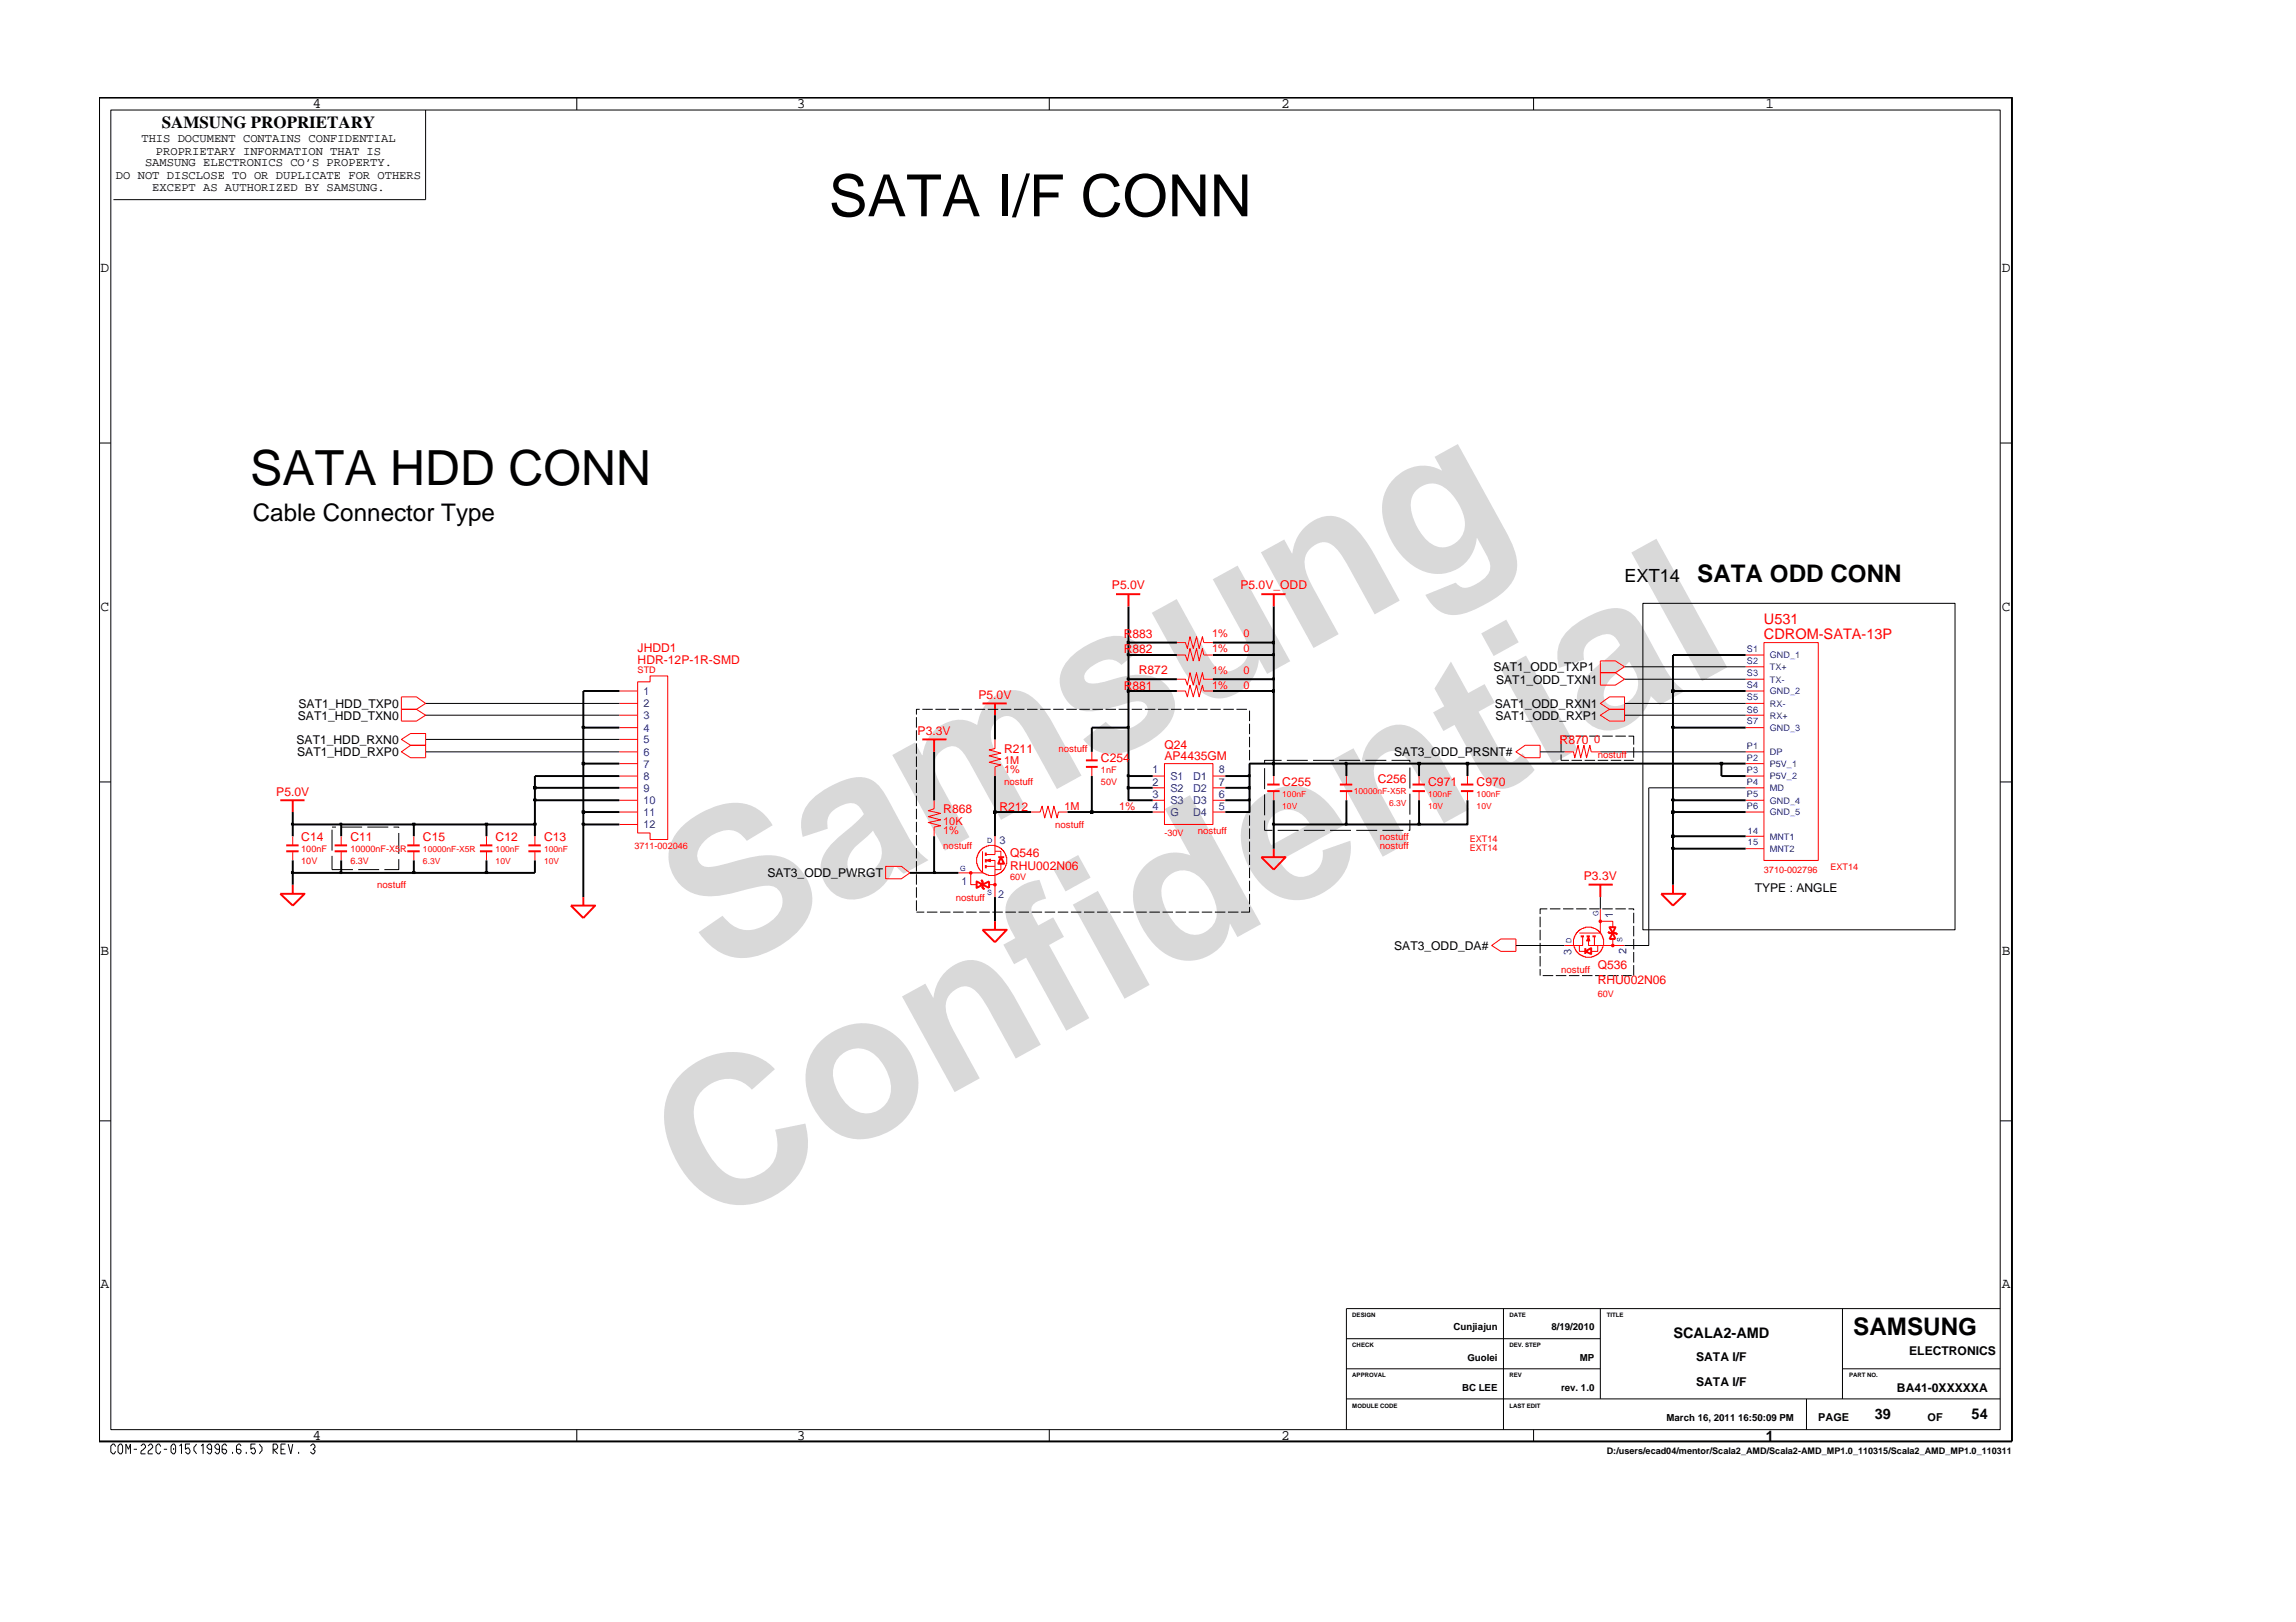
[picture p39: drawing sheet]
<svg xmlns="http://www.w3.org/2000/svg" width="297mm" height="210mm" viewBox="0 0 297 210" stroke-linecap="round" stroke-linejoin="round" font-family="sans-serif">
<defs><g id="words">
<g font-size="26.5" fill="#d9d9d9">
<text x="92.4" y="126.5" transform="rotate(-29 92.4 126.5)">Samsung</text>
<text x="91.1" y="159.2" transform="rotate(-29 91.1 159.2)">Confidential</text>
</g>
<text font-size="7.5" x="107.2" y="28">SATA I/F CONN</text>
<text font-size="6.3" x="32.4" y="62.8">SATA HDD CONN</text>
<g font-size="3.1">
<text x="32.7" y="67.5">Cable Connector Type</text>
<text x="219.6" y="75.3">SATA ODD CONN</text>
<text x="239.8" y="172.8">SAMSUNG</text>
</g>
<text font-size="2.4" x="210.2" y="75.4">EXT14</text>
<text font-size="2.2" x="20.9" y="16.6">SAMSUNG PROPRIETARY</text>
<g font-size="1.9">
<text x="40.4" y="14">4</text>
<text x="103.1" y="14">3</text>
<text x="165.7" y="14">2</text>
<text x="228.4" y="14">1</text>
<text x="13" y="35.2">D</text>
<text x="259" y="35.2">D</text>
<text x="13" y="79">C</text>
<text x="259" y="79">C</text>
<text x="13" y="123.6">B</text>
<text x="259" y="123.6">B</text>
<text x="13" y="166.7">A</text>
<text x="259" y="166.7">A</text>
<text x="216.5" y="173.2">SCALA2-AMD</text>
<text x="242.5" y="183.7">39</text>
<text x="255.1" y="183.7">54</text>
<text x="40.4" y="186.3">4</text>
<text x="103.1" y="186.3">3</text>
<text x="165.7" y="186.3">2</text>
<text x="228.4" y="186.5">1</text>
</g>
<g font-size="1.9" fill="#f00">
<text x="228.2" y="82.7">CDROM-SATA-13P</text>
<text x="228.2" y="80.8">U531</text>
</g>
<g font-size="1.6">
<text x="15" y="23.1">DO NOT DISCLOSE TO OR DUPLICATE FOR OTHERS</text>
<text x="18.3" y="18.4">THIS DOCUMENT CONTAINS CONFIDENTIAL</text>
<text x="18.8" y="21.5">SAMSUNG ELECTRONICS CO’S PROPERTY.</text>
<text x="20.2" y="20">PROPRIETARY INFORMATION THAT IS</text>
<text x="19.7" y="24.7">EXCEPT AS AUTHORIZED BY SAMSUNG.</text>
<text x="193.2" y="86.9">SAT1_ODD_TXP1</text>
<text x="193.6" y="88.5">SAT1_ODD_TXN1</text>
<text x="38.5" y="93.1">SAT1_HDD_TXN0</text>
<text x="38.6" y="91.6">SAT1_HDD_TXP0</text>
<text x="193.4" y="91.6">SAT1_ODD_RXN1</text>
<text x="193.5" y="93.1">SAT1_ODD_RXP1</text>
<text x="38.4" y="96.3">SAT1_HDD_RXN0</text>
<text x="38.4" y="97.9">SAT1_HDD_RXP0</text>
<text x="180.4" y="97.9">SAT3_ODD_PRSNT#</text>
<text x="99.3" y="113.5">SAT3_ODD_PWRGT</text>
<text x="227" y="115.5">TYPE : ANGLE</text>
<text x="180.4" y="122.9">SAT3_ODD_DA#</text>
<text x="219.4" y="176.2">SATA I/F</text>
<text x="219.4" y="179.3">SATA I/F</text>
<text x="247" y="175.3">ELECTRONICS</text>
<text x="245.4" y="180.1">BA41-0XXXXXA</text>
</g>
<g font-size="1.6" fill="#f00">
<text x="143.9" y="76.3">P5.0V</text>
<text x="160.5" y="76.3">P5.0V_ODD</text>
<text x="145.4" y="82.5">R883</text>
<text x="82.5" y="85.9">HDR-12P-1R-SMD</text>
<text x="82.5" y="84.3">JHDD1</text>
<text x="145.4" y="84.5">R882</text>
<text x="145.4" y="89.2">R881</text>
<text x="147.3" y="87.3">R872</text>
<text x="118.7" y="95.1">P3.3V</text>
<text x="126.6" y="90.4">P5.0V</text>
<text x="129.9" y="97.4">R211</text>
<text x="142.4" y="98.6">C254</text>
<text x="150.7" y="96.9">Q24</text>
<text x="150.7" y="98.4">AP4435GM</text>
<text x="165.9" y="101.8">C255</text>
<text x="178.2" y="101.3">C256</text>
<text x="184.8" y="101.8">C971</text>
<text x="191" y="101.8">C970</text>
<text x="201.8" y="96.3">R870</text>
<text x="35.7" y="102.9">P5.0V</text>
<text x="122" y="105.2">R868</text>
<text x="129.3" y="104.9">R212</text>
<text x="39" y="108.8">C14</text>
<text x="45.3" y="108.8">C11</text>
<text x="54.7" y="108.8">C15</text>
<text x="64.1" y="108.8">C12</text>
<text x="70.4" y="108.8">C13</text>
<text x="130.7" y="110.9">Q546</text>
<text x="130.7" y="112.5">RHU002N06</text>
<text x="204.9" y="113.9">P3.3V</text>
<text x="206.7" y="125.4">Q536</text>
<text x="206.7" y="127.4">RHU002N06</text>
</g>
<g font-size="1.4" fill="#f00">
<text x="156.8" y="82.5">1%</text>
<text x="160.9" y="82.5">0</text>
<text x="156.8" y="84.4">1%</text>
<text x="156.8" y="87.2">1%</text>
<text x="156.8" y="89.2">1%</text>
<text x="160.9" y="84.4">0</text>
<text x="160.9" y="87.2">0</text>
<text x="160.9" y="89.2">0</text>
<text x="129.9" y="100.1">1%</text>
<text x="129.9" y="98.9">1M</text>
<text x="206.3" y="96.2">0</text>
<text x="122" y="106.8">10K</text>
<text x="122" y="108">1%</text>
<text x="137.7" y="104.8">1M</text>
<text x="144.8" y="104.8">1%</text>
</g>
<g font-size="1.4" fill="#00f">
<text x="83.3" y="89.9">1</text>
<text x="83.3" y="91.5">2</text>
<text x="83.3" y="93.1">3</text>
<text x="83.3" y="94.7">4</text>
<text x="83.3" y="100.9">8</text>
<text x="83.3" y="96.2">5</text>
<text x="83.3" y="97.8">6</text>
<text x="83.3" y="99.3">7</text>
<text x="149.1" y="100.1">1</text>
<text x="149.1" y="101.7">2</text>
<text x="151.4" y="100.9">S1</text>
<text x="154.4" y="100.9">D1</text>
<text x="157.7" y="100.1">8</text>
<text x="157.7" y="101.7">7</text>
<text x="83.3" y="102.5">9</text>
<text x="83.3" y="104.1">10</text>
<text x="83.3" y="105.6">11</text>
<text x="83.3" y="107.2">12</text>
<text x="149.1" y="104.8">4</text>
<text x="149.1" y="103.2">3</text>
<text x="151.4" y="105.6">G</text>
<text x="151.4" y="102.5">S2</text>
<text x="151.4" y="104.1">S3</text>
<text x="154.4" y="102.5">D2</text>
<text x="154.4" y="104.1">D3</text>
<text x="154.4" y="105.6">D4</text>
<text x="157.7" y="103.2">6</text>
<text x="157.7" y="104.8">5</text>
<text x="129.3" y="109.2">3</text>
<text x="124.4" y="114.5">1</text>
<text x="129.1" y="116.3">2</text>
<text x="208.6" y="118.8" transform="rotate(-90 208.6 118.8)">1</text>
<text x="203.3" y="123.6" transform="rotate(-90 203.3 123.6)">3</text>
<text x="210.4" y="123.5" transform="rotate(-90 210.4 123.5)">2</text>
</g>
<g font-size="1.4">
<text x="235.2" y="183.9">PAGE</text>
<text x="249.4" y="183.9">OF</text>
</g>
<g font-size="1.3" fill="#f00">
<text x="129.9" y="101.6">nostuff</text>
<text x="136.9" y="97.3">nostuff</text>
<text x="206.7" y="98.1">nostuff</text>
<text x="136.5" y="107.2">nostuff</text>
<text x="155" y="107.9">nostuff</text>
<text x="122" y="109.9">nostuff</text>
<text x="178.5" y="109.9">nostuff</text>
<text x="178.5" y="108.7">nostuff</text>
<text x="48.8" y="114.9">nostuff</text>
<text x="123.6" y="116.5">nostuff</text>
<text x="202" y="125.9">nostuff</text>
</g>
<g font-size="1.3">
<text x="188" y="172.1">Cunjiajun</text>
<text x="200.7" y="172.1">8/19/2010</text>
<text x="189.2" y="180">BC LEE</text>
<text x="189.8" y="176.1">Guolei</text>
<text x="202" y="180">rev. 1.0</text>
<text x="204.4" y="176.1">MP</text>
<text x="215.6" y="183.9">March 16, 2011 16:50:09 PM</text>
</g>
<g font-size="1.2" fill="#f00">
<text x="82.5" y="87.1">STD</text>
<text x="142.4" y="100">1nF</text>
<text x="142.4" y="101.5">50V</text>
<text x="39" y="111.8">10V</text>
<text x="39" y="110.3">100nF</text>
<text x="45.3" y="111.8">6.3V</text>
<text x="45.3" y="110.3">10000nF-X5R</text>
<text x="82.1" y="109.8">3711-002046</text>
<text x="130.7" y="113.9">60V</text>
<text x="150.7" y="108.2">-30V</text>
<text x="190.2" y="109">EXT14</text>
<text x="190.2" y="110.2">EXT14</text>
<text x="228.2" y="113">3710-002796</text>
<text x="236.8" y="112.5">EXT14</text>
<text x="206.7" y="129.1">60V</text>
</g>
<g font-size="1.2" fill="#00f">
<text x="226" y="86">S2</text>
<text x="226" y="87.5">S3</text>
<text x="226" y="84.3">S1</text>
<text x="226" y="89.1">S4</text>
<text x="229" y="86.7">TX+</text>
<text x="229" y="88.3">TX-</text>
<text x="229" y="85.2">GND_1</text>
<text x="229" y="89.9">GND_2</text>
<text x="226" y="92.2">S6</text>
<text x="226" y="90.6">S5</text>
<text x="226" y="93.7">S7</text>
<text x="229" y="93">RX+</text>
<text x="229" y="91.5">RX-</text>
<text x="229" y="94.6">GND_3</text>
<text x="226" y="100">P3</text>
<text x="226" y="96.9">P1</text>
<text x="226" y="101.6">P4</text>
<text x="226" y="98.5">P2</text>
<text x="229" y="97.7">DP</text>
<text x="229" y="99.2">P5V_1</text>
<text x="229" y="100.9">P5V_2</text>
<text x="226" y="103.1">P5</text>
<text x="226" y="104.8">P6</text>
<text x="226.1" y="107.9">14</text>
<text x="229" y="104">GND_4</text>
<text x="229" y="105.5">GND_5</text>
<text x="229" y="102.4">MD</text>
<text x="226.1" y="109.4">15</text>
<text x="229" y="108.6">MNT1</text>
<text x="229" y="110.3">MNT2</text>
</g>
<text font-size="1.2" x="207.9" y="188.1">D:/users/ecad04/mentor/Scala2_AMD/Scala2-AMD_MP1.0_110315/Scala2_AMD_MP1.0_110311</text>
<g font-size="1.1" fill="#f00">
<text x="165.9" y="104.7">10V</text>
<text x="165.9" y="103.1">100nF</text>
<text x="175.2" y="102.8">10000nF-X5R</text>
<text x="179.7" y="104.3">6.3V</text>
<text x="184.8" y="103.1">100nF</text>
<text x="184.8" y="104.7">10V</text>
<text x="191" y="103.1">100nF</text>
<text x="191" y="104.7">10V</text>
<text x="54.7" y="111.8">6.3V</text>
<text x="54.7" y="110.2">10000nF-X5R</text>
<text x="64.1" y="110.2">100nF</text>
<text x="64.1" y="111.8">10V</text>
<text x="70.4" y="111.8">10V</text>
<text x="70.4" y="110.2">100nF</text>
</g>
<g font-size=".9" fill="#00f">
<text x="124.2" y="112.7">G</text>
<text x="127.7" y="109.2">D</text>
<text x="127.7" y="115.8">S</text>
<text x="206.8" y="118.5" transform="rotate(-90 206.8 118.5)">G</text>
<text x="203.3" y="122" transform="rotate(-90 203.3 122)">D</text>
<text x="209.9" y="122" transform="rotate(-90 209.9 122)">S</text>
</g>
<g font-size=".8">
<text x="174.9" y="170.4">DESIGN</text>
<text x="195.3" y="170.4">DATE</text>
<text x="207.9" y="170.4">TITLE</text>
<text x="174.9" y="174.3">CHECK</text>
<text x="174.9" y="178.2">APPROVAL</text>
<text x="195.3" y="178.2">REV</text>
<text x="195.3" y="174.3">DEV. STEP</text>
<text x="239.2" y="178.2">PART NO.</text>
<text x="174.9" y="182.2">MODULE CODE</text>
<text x="195.3" y="182.2">LAST EDIT</text>
</g>
</g></defs>
<g fill="none" stroke="#f00" stroke-width=".25">
<path d="M119.3 95.7h3.2M120.8 95.7v1.6M127.1 91h3.1M128.7 91v1.6M128.7 119.2v1.1M182.7 101.5h1.6M182.7 102.4h1.6M189 101.5h1.6M189 102.4h1.6M127.1 120.3h3.1l-1.5 1.6zM204.5 121.2h.4M205.3 121.2h.4"/>
<path d="M206 121.2h.4M208.6 120.7l.4 .8h-.8z"/>
</g>
<path d="M114.6 112.1h2l1.1 .9-1.1 .7h-2zM183.6 100.4v1.1M183.6 102.4v1.2M189.9 100.4v1.1M189.9 102.4v1.2M204 120.7l.3-.4h.2v-.1h.3v-.1h.3v-.1h.8v.1h.3v.1h.3v.1h.2l.4 .4v.2h.1l.1 .4h.1v.2h.1v.9h-.1v.2h-.1l-.1 .4h-.1v.1l-.4 .4h-.2l-.1 .2h-.2v.1h-.3v.1h-.8v-.1h-.3l-.1-.2-.4-.1-.4-.4v-.1l-.2-.2v-.2v-.2h-.1v-.9h.1v-.2v-.2zM204.3 122.4v.7h.8M204.8 121.2v1.2h-2.4M206.3 121.2v1.2M206.7 122.4v.7h-.8" fill="none" stroke="#f00" stroke-width=".13"/>
<path d="M205.5 121.2l.2 .6h-.4z" fill="#f00"/>
<path d="M207 117.6v3.1h-2.7M205.5 121.2l.2 .6h-.4zM205.5 121.5v.9h4.7" fill="none" stroke="#f00" stroke-width=".13"/>
<path d="M205.1 123.1l.8-.4v.8zM205.1 122.7v.8M208.1 120.6l.1 .1h.8l.2 .2" fill="none" stroke="#f00" stroke-width=".25"/>
<circle cx="208.6" cy="122.4" r=".17" fill="#f00"/>
<circle cx="208.6" cy="122.4" r=".17" fill="none" stroke="#f00" stroke-width=".13"/>
<circle cx="207" cy="119.2" r=".17" fill="#f00"/>
<g fill="none" stroke="#f00" stroke-width=".13">
<path d="M127 109.8l.5-.2h.1v-.1h.3v-.1h.8v.1h.3v.1l.3 .1h.2l.4 .5 .2 .5h.1v.2v.9v.2h-.1l-.2 .5-.4 .5h-.4l-.1 .2h-.3v.1h-.8v-.1h-.3v-.1l-.5-.1-.4-.5v-.1h-.1l-.1-.4h-.1v-.2v-.9v-.2h.1l.1-.4h.1v-.1zM127.5 112.1h1.2M128.7 110.2h.8v.7M128.7 108.2v2.4h-1.2M129.5 111.8v.7h-.8M207 119.2h1.6v.8M208.6 121.5v.9"/>
<circle cx="207" cy="119.2" r=".17"/>
</g>
<path d="M127.1 114.5l.9-.4v.8zM127.5 110.3v.5M127.5 111.2v.4M127.5 111.9v.5M208.2 120h.8l-.4 .7zM208.1 120.6l.1 .1h.8l.2 .2" fill="none" stroke="#f00" stroke-width=".25"/>
<path d="M127.5 111.4l.6-.2v.3z" fill="#f00"/>
<path d="M127.1 110.2v2.8h-3.1M127.5 111.4l.6-.2v.3zM128 111.4h.7v4.7" fill="none" stroke="#f00" stroke-width=".13"/>
<path d="M126.9 113.9l.2 .2v.8l.3 .2M129.1 110.9h.8M129.5 110.9l.4 .9h-.8z" fill="none" stroke="#f00" stroke-width=".25"/>
<circle cx="128.7" cy="114.5" r=".17" fill="#f00"/>
<circle cx="128.7" cy="114.5" r=".17" fill="none" stroke="#f00" stroke-width=".13"/>
<circle cx="125.6" cy="113" r=".17" fill="#f00"/>
<g fill="none" stroke="#f00" stroke-width=".13">
<path d="M51.9 90.2h2l1.2 .8-1.2 .8h-2h2l1.2 .8-1.2 .7h-2zM51.9 97.3l1.2-.9h2v1.7h-2zM51.9 95.7l1.2-.8h2v1.5h-2zM80.1 97.3h2.4M80.1 89.4h2.4M80.1 91h2.4M80.1 92.6h2.4M80.1 94.2h2.4M80.1 98.8h2.4M80.1 95.7h2.4M82.5 88.2h1.6v-.7h2.3v21.1h-2.3v-.8h-1.6zM128.7 95.7v1.2l-.7 .1 1.5 .5-1.5 .3 1.5 .4-1.5 .5 1.5 .3-.8 .2v1.2"/>
<path d="M141.3 97.3v1.1M141.3 99.2v1.2M150.7 98.8h6.2v7.9h-6.2zM150.7 98.8v.1M152.3 87.9h1.1l.2 .8 .4-1.6 .4 1.6 .4-1.6 .3 1.6 .5-1.6 .1 .8h1.2M152.3 89.4h1.1l.2 .8 .4-1.5 .4 1.5 .4-1.5 .3 1.5 .5-1.5 .1 .7h1.2M152.3 83.2h1.1l.2 .7 .4-1.5 .4 1.5 .4-1.5 .3 1.5 .5-1.5 .1 .8h1.2M152.3 84.8h1.1l.2 .7 .4-1.6 .4 1.6 .4-1.6 .3 1.6 .5-1.6 .1 .9h1.2M196.1 97.3l1.2-.9h1.9v1.7h-1.9zM202.4 97.3h1.2l.1 .8 .5-1.7 .3 1.7 .4-1.7 .4 1.7 .4-1.7 .2 .9h1.1M207 85.5h2l1.2 .8-1.2 .8h-2h2l1.2 .8-1.2 .8h-2zM207 92.6l1.2-.8h2v1.5h-2z"/>
<path d="M207 91l1.2-.8h2v1.6h-2zM225.8 97.3h2.4M225.8 84.8h2.4M225.8 86.3h2.4M225.8 87.9h2.4M225.8 89.4h2.4M225.8 91h2.4M225.8 92.6h2.4M225.8 94.2h2.4M225.8 98.8h2.4M228.2 83.2h7v28.2h-7zM37.9 108.2v1.2"/>
<path d="M37.9 110.2v1.2M44.1 108.2v1.2M44.1 110.2v1.2M53.5 108.2v1.2M53.5 110.2v1.2M62.9 108.2v1.2M62.9 110.2v1.2M69.2 108.2v1.2M69.2 110.2v1.2M80.1 100.4h2.4M80.1 102h2.4M80.1 103.6h2.4"/>
<path d="M80.1 105.1h2.4M80.1 106.7h2.4M120.8 103.6v1.1l-.7 .2 1.6 .4-1.6 .4 1.6 .4-1.6 .3 1.6 .5-.9 .1v1.2M125.6 113v1.5h.8M128 114.5h.7M133.4 105.1h1.2l.2-.8 .4 1.5 .4-1.5 .4 1.5 .3-1.5 .5 1.5 .1-.7h1.2M149.1 100.4h1.6M149.1 102h1.6M149.1 103.6h1.6M149.1 105.1h1.6M156.9 100.4h1.6M156.9 102h1.6"/>
<path d="M156.9 103.6h1.6M156.9 105.1h1.6M164.8 100.4v1.1M164.8 102.4v1.2M174.2 100.4v1.1M174.2 102.4v1.2M225.8 100.4h2.4M225.8 102h2.4M225.8 103.6h2.4M225.8 105.1h2.4M225.8 108.2h2.4M225.8 109.8h2.4"/>
<path d="M193 122.4l1.2-.9h1.9v1.6h-1.9z"/>
<circle cx="125.6" cy="113" r=".17"/>
</g>
<g fill="none" stroke="#f00" stroke-width=".25">
<path d="M144.4 76.9h3.1M146 76.9v1.6M163.2 76.9h3.1M164.8 76.9v1.6M140.5 98.4h1.5M140.5 99.2h1.5M36.3 115.7h3.1l-1.5 1.5zM36.3 103.6h3.1M37 109.4h1.6M37 110.2h1.6M37.9 103.6v1.5M37.9 114.5v1.2"/>
<path d="M43.3 109.4h1.6M43.3 110.2h1.6M52.7 109.4h1.6M52.7 110.2h1.6M62.1 109.4h1.6M62.1 110.2h1.6M68.4 109.4h1.6M68.4 110.2h1.6M73.9 117.2h3.1l-1.5 1.6zM75.5 116.1v1.1M126.4 114.1l.7 .4-.7 .4zM126.9 113.9l.2 .2v.8l.3 .2"/>
<path d="M163.2 110.9h3.1l-1.5 1.6zM163.9 101.5h1.7M163.9 102.4h1.7M164.8 109.8v1.1M173.3 101.5h1.6M173.3 102.4h1.6M205.5 114.5h3.1M207 114.5v1.6M214.9 115.7h3.1l-1.6 1.5zM216.4 114.5v1.2"/>
</g>
<g fill="none" stroke="#000" stroke-width=".13">
<path d="M14.3 14.2h244.5v170.8h-244.5zM55.1 14.2v11.6h-40.4M74.6 12.6v1.6M135.7 12.6v1.6M198.4 12.6v1.6M12.8 57.3h1.5M258.8 57.3h1.5M212.5 78.1h40.4v42.2h-40.4zM55.1 97.3h25M55.1 95.7h25M55.1 92.6h25M55.1 91h25"/>
<path d="M75.3 98.7h.3v.3h-.3zM75.3 94h.3v.2h-.3zM118.6 92.8v1.4M118.6 94.5v1.4M118.6 96.2v1.4M118.6 97.9v1.3M118.6 99.6v1.3M119 91.8h-.4v.7M119.3 91.8h1.4M121 91.8h1.4M122.7 91.8h1.4M124.4 91.8h1.4"/>
<path d="M126.1 91.8h1.4M127.8 91.8h1.3M129.5 91.8h1.3M131.2 91.8h1.3M132.9 91.8h1.3M134.6 91.8h1.3M136.3 91.8h1.3M138 91.8h1.3M139.6 91.8h1.4M141.3 91.8h1.4M143 91.8h1.4M144.7 91.8h1.4"/>
<path d="M145.8 94h.3v.2h-.3zM145.8 89.3h.3v.3h-.3zM145.8 87.7h.3v.3h-.3zM145.8 84.6h.3v.3h-.3zM145.8 83h.3v.3h-.3zM146.4 91.8h1.4M148.1 91.8h1.4M149.8 91.8h1.4M151.5 91.8h1.4M153.2 91.8h1.3M154.9 91.8h1.3M156.6 91.8h1.3"/>
<path d="M158.3 91.8h1.3M160 91.8h1.3M161.7 92v1.3M161.7 93.7v1.3M161.7 95.3v1.4M161.7 97v1.4M161.7 98.7v1.4M163.6 99.4v2.7M164.6 98.7h.3v.3h-.3zM164.6 89.3h.3v.3h-.3zM164.6 87.7h.3v.3h-.3zM164.6 84.6h.3v.3h-.3z"/>
<path d="M164.6 83h.3v.3h-.3zM165.8 98.4h-2.2v.3M166.5 98.4h2.7M169.9 98.4h2.7M173.3 98.4h2.7M174 98.7h.3v.3h-.3zM176.6 98.4h2.8M180 98.4h2.4v.3M182.4 99.3v2.7M183.4 98.7h.4v.3h-.4zM189.7 98.7h.3v.3h-.3zM199.2 97.3h3.2"/>
<path d="M202 97.6v.8h1M202 95.3v.3M202 95.9v1.4M202.2 95.3h1.4M203.3 98.4h1.4M203.9 95.3h1.4M205 98.4h1.4M205.6 95.3h1.4M206.7 98.4h1.4M207 97.3h18.8M207.3 95.3h1.3M208.4 98.4h1.3"/>
<path d="M209 95.3h1.3M210.1 98.4h1.3M210.2 92.6h15.6M210.2 91h15.6M210.2 87.9h15.6M210.2 86.3h15.6M210.7 95.3h.7v1.1M211.4 96.7v1.4M216.3 94h.3v.2h-.3zM216.3 89.3h.3v.3h-.3zM222.5 98.7h.4v.3h-.4zM12.8 101.2h1.5"/>
<path d="M37.7 112.8h.3v.2h-.3zM37.7 106.5h.3v.3h-.3zM43 110.8v1.7h2.7M43 107h.5M43 107.4v2.7M44 112.8h.2v.2h-.2zM44 106.5h.2v.3h-.2zM44.1 107h2.7M46.3 112.5h2.8M47.5 107h2.7M50.9 107h.7v.1M51.6 111.2v1.3h-1.9"/>
<path d="M51.6 107.8v2.7M53.4 112.8h.3v.2h-.3zM53.4 106.5h.3v.3h-.3zM62.8 112.8h.3v.2h-.3zM62.8 106.5h.3v.3h-.3zM69 106.5h.4v.3h-.4zM69 103.4h.4v.2h-.4zM69 101.8h.4v.3h-.4zM75.3 106.5h.3v.3h-.3zM75.3 104.9h.3v.4h-.3zM118.6 118h1M118.6 101.3v1.3"/>
<path d="M118.6 103v1.3M118.6 104.7v1.3M118.6 106.4v1.3M118.6 108v1.4M118.6 109.7v1.4M118.6 111.4v1.4M118.6 113.1v1.4M118.6 114.8v1.4M118.6 116.5v1.4M119.9 118h1.4M120.8 112.8h.2v.2h-.2zM121.6 118h1.4"/>
<path d="M123.3 118h1.4M125 118h1.4M126.7 118h1.3M128.4 118h1.3M128.6 104.9h.3v.4h-.3zM130.1 118h1.3M131.8 118h1.3M133.5 118h1.3M135.2 118h1.3M136.8 118h1.4M138.5 118h1.4M140.2 118h1.4"/>
<path d="M141.1 104.9h.3v.4h-.3zM141.9 118h1.4M143.6 118h1.4M145.3 118h1.4M145.8 101.8h.3v.3h-.3zM145.8 100.3h.3v.2h-.3zM147 118h1.4M148.7 118h1.4M150.4 118h1.4M152.1 118h1.3M153.8 118h1.3M155.5 118h1.3"/>
<path d="M157.2 118h1.3M158.9 118h1.3M161.5 103.4h.2v.2h-.2zM161.5 101.8h.2v.3h-.2zM161.5 100.3h.2v.2h-.2zM161.7 117.4v.6h-1.1M161.7 100.4v1.4M161.7 102.1v1.4M161.7 103.8v1.4M161.7 105.5v1.4M161.7 107.2v1.4M161.7 108.9v1.4"/>
<path d="M161.7 110.6v1.3M161.7 112.3v1.3M161.7 114v1.3M161.7 115.7v1.3M163.6 106.2v1.3h1M163.6 102.8v2.7M164.6 106.5h.3v.3h-.3zM165.3 107.5h2.7M168.7 107.5h2.7M172.1 107.5h2.7M174 106.5h.3v.3h-.3zM175.5 107.5h2.7"/>
<path d="M178.8 107.5h2.8M182.4 106.1v1.4h-.2M182.4 102.7v2.7M183.4 106.5h.4v.3h-.4zM199.2 118.6v1.4M200.2 117.6h-1v.7M200.5 117.6h1.4M202.2 117.6h1.4M203.9 117.6h1.4M205.6 117.6h1.4M207 116.1v1.5M207.3 117.6h1.3"/>
<path d="M209 117.6h1.3M210.7 117.6h.7v.2M211.4 118.1v1.4M211.4 119.8v1.4M216.3 109.7h.3v.2h-.3zM216.3 108h.3v.4h-.3zM216.3 104.9h.3v.4h-.3zM216.3 103.4h.3v.2h-.3zM225.8 102h-12.5v20.4h-3.1M258.8 101.2h1.5M196.1 122.4h6.3M199.2 120.3v1.4"/>
<path d="M199.2 122v1.4M199.2 123.7v1.4M199.2 125.4v.9M199.6 126.3h1.3M201.3 126.3h1.3M203 126.3h1.3M204.7 126.3h1.3M206.4 126.3h1.3M208.1 126.3h1.3M209.7 126.3h1.4M211.4 121.5v1.4M211.4 123.2v1.4"/>
<path d="M211.4 124.9v1.4M12.8 145h1.5M258.8 145h1.5M174.2 177.1h32.8M174.2 173.2h32.8M194.5 169.3v15.7M207 169.3v11.7M238.4 177.1h20.4M238.4 169.3v11.7M258.8 169.3h-84.6v15.7M14.9 187.2l-.1-.3h-.2l-.3 .2v.8l.3 .2h.2l.1-.3M15.3 187.1l.2-.2h.2l.2 .2v.8l-.2 .2h-.2l-.2-.2z"/>
<path d="M16.3 188.1v-1.2l.3 .7 .3-.7v1.2M17.3 187.6h.4M18.2 187.1l.3-.2h.2l.1 .2v.2l-.6 .6v.2h.6M19.2 187.1l.2-.2h.2l.2 .2v.2l-.6 .6v.2h.6M20.8 187.2l-.2-.3h-.2l-.2 .2v.8l.2 .2h.2l.2-.3M21.2 187.6h.4M22.1 187.1l.3-.2h.1l.2 .2v.8l-.2 .2h-.1l-.3-.2zM22.5 187.4v.2M23.2 187.1l.3-.2v1.2M24.6 186.9h-.6v.7l.4-.2a.51 .51 0 0 1 0 .7h-.2l-.2-.2M25.4 186.9l-.3 .4v.4l.3 .4M26 187.1l.3-.2v1.2"/>
<path d="M27.4 187.6h-.4l-.2-.3v-.2l.2-.2h.2l.2 .2v.8l-.2 .2h-.2l-.2-.2M28.4 187.6h-.3l-.3-.3v-.2l.3-.2h.1l.2 .2v.8l-.2 .2h-.1l-.3-.2M29.3 187.1l-.1-.2h-.2l-.3 .2v.8l.3 .2h.2l.1-.4-.1-.1h-.5M30.1 187.9v.2M31.2 187.1l-.2-.2h-.2l-.2 .2v.8l.2 .2h.2l.2-.4-.2-.1h-.4M31.9 187.9v.2M33 186.9h-.5v.7l.4-.2a.51 .51 0 0 1 0 .7h-.2l-.2-.2M33.6 186.9l.3 .4v.4l-.3 .4M35.3 188.1v-1.2h.5l.1 .2-.1 .5h-.5l.6 .5M36.4 187.6h.4M36.9 186.9h-.5v1.2h.5M37.3 186.9l.3 1.2 .3-1.2"/>
<path d="M38.6 187.9v.2M40.2 187.1l.2-.2h.2l.2 .2v.2l-.3 .3 .3 .1-.2 .4h-.2l-.2-.2M74.6 185v1.5M135.7 185v1.5M174.2 181h84.6M198.4 185v1.5M233.7 181v4"/>
</g>
<g fill="none" stroke="#000" stroke-width=".25">
<path d="M12.8 12.6h247.5v173.9h-247.5zM146 78.5v23.5M164.8 78.5v21.9M75.5 98.8h4.6M75.5 94.2h4.6M80.1 89.4h-4.6v26.7M120.8 97.3v6.3M128.7 92.6v3.1M146 94.2h-4.7v3.1M146 89.4h6.3M146 87.9h6.3M146 84.8h6.3"/>
<path d="M146 83.2h6.3M156.9 89.4h7.9M156.9 87.9h7.9M156.9 84.8h7.9M156.9 83.2h7.9M174.2 98.8v1.6M183.6 98.8v1.6M189.9 98.8v1.6M216.4 94.2h9.4M216.4 89.4h9.4M222.7 98.8v1.6h3.1M225.8 84.8h-9.4v29.7"/>
<path d="M225.8 98.8h-64.1v4.8M37.9 105.1v3.1M37.9 111.4v3.1M37.9 106.7h31.3M44.1 106.7v1.5M44.1 111.4v1.6M53.5 106.7v1.5M53.5 111.4v1.6M62.9 106.7v1.5M62.9 111.4v1.6M69.2 111.4v1.6h-31.3M69.2 103.6h10.9"/>
<path d="M69.2 102h10.9M75.5 106.7h4.6M75.5 105.1h4.6M80.1 100.4h-10.9v7.8M117.7 113h6.3M120.8 108.2v4.8M128.7 100.4v7.8M128.7 116.1v3.1M128.7 105.1h4.7M138.1 105.1h11M141.3 100.4v4.7M146 102v1.6h3.1"/>
<path d="M146 102h3.1M146 100.4h3.1M158.5 103.6h3.2M158.5 102h3.2M158.5 100.4h3.2M161.7 103.6v1.5h-3.2M164.8 103.6v6.2M164.8 106.7h18.8M174.2 103.6v3.1M183.6 103.6v3.1M189.9 103.6v3.1h-6.3M216.4 109.8h9.4"/>
<path d="M216.4 108.2h9.4M216.4 105.1h9.4M216.4 103.6h9.4"/>
</g>
<g fill="#000">
<path d="M75.3 98.7h.3v.3h-.3z" fill-rule="evenodd"/>
<path d="M75.3 94h.3v.2h-.3z" fill-rule="evenodd"/>
<path d="M145.8 94h.3v.2h-.3z" fill-rule="evenodd"/>
<path d="M145.8 89.3h.3v.3h-.3z" fill-rule="evenodd"/>
<path d="M145.8 87.7h.3v.3h-.3z" fill-rule="evenodd"/>
<path d="M145.8 84.6h.3v.3h-.3z" fill-rule="evenodd"/>
<path d="M145.8 83h.3v.3h-.3z" fill-rule="evenodd"/>
<path d="M164.6 98.7h.3v.3h-.3z" fill-rule="evenodd"/>
<path d="M164.6 89.3h.3v.3h-.3z" fill-rule="evenodd"/>
<path d="M164.6 87.7h.3v.3h-.3z" fill-rule="evenodd"/>
<path d="M164.6 84.6h.3v.3h-.3z" fill-rule="evenodd"/>
<path d="M164.6 83h.3v.3h-.3z" fill-rule="evenodd"/>
<path d="M174 98.7h.3v.3h-.3z" fill-rule="evenodd"/>
<path d="M183.4 98.7h.4v.3h-.4z" fill-rule="evenodd"/>
<path d="M189.7 98.7h.3v.3h-.3z" fill-rule="evenodd"/>
<path d="M216.3 94h.3v.2h-.3z" fill-rule="evenodd"/>
<path d="M216.3 89.3h.3v.3h-.3z" fill-rule="evenodd"/>
<path d="M222.5 98.7h.4v.3h-.4z" fill-rule="evenodd"/>
<path d="M37.7 112.8h.3v.2h-.3z" fill-rule="evenodd"/>
<path d="M37.7 106.5h.3v.3h-.3z" fill-rule="evenodd"/>
<path d="M44 112.8h.2v.2h-.2z" fill-rule="evenodd"/>
<path d="M44 106.5h.2v.3h-.2z" fill-rule="evenodd"/>
<path d="M53.4 112.8h.3v.2h-.3z" fill-rule="evenodd"/>
<path d="M53.4 106.5h.3v.3h-.3z" fill-rule="evenodd"/>
<path d="M62.8 112.8h.3v.2h-.3z" fill-rule="evenodd"/>
<path d="M62.8 106.5h.3v.3h-.3z" fill-rule="evenodd"/>
<path d="M69 106.5h.4v.3h-.4z" fill-rule="evenodd"/>
<path d="M69 103.4h.4v.2h-.4z" fill-rule="evenodd"/>
<path d="M69 101.8h.4v.3h-.4z" fill-rule="evenodd"/>
<path d="M75.3 106.5h.3v.3h-.3z" fill-rule="evenodd"/>
<path d="M75.3 104.9h.3v.4h-.3z" fill-rule="evenodd"/>
<path d="M120.8 112.8h.2v.2h-.2z" fill-rule="evenodd"/>
<path d="M128.6 104.9h.3v.4h-.3z" fill-rule="evenodd"/>
<path d="M141.1 104.9h.3v.4h-.3z" fill-rule="evenodd"/>
<path d="M145.8 101.8h.3v.3h-.3z" fill-rule="evenodd"/>
<path d="M145.8 100.3h.3v.2h-.3z" fill-rule="evenodd"/>
<path d="M161.5 103.4h.2v.2h-.2z" fill-rule="evenodd"/>
<path d="M161.5 101.8h.2v.3h-.2z" fill-rule="evenodd"/>
<path d="M161.5 100.3h.2v.2h-.2z" fill-rule="evenodd"/>
<path d="M164.6 106.5h.3v.3h-.3z" fill-rule="evenodd"/>
<path d="M174 106.5h.3v.3h-.3z" fill-rule="evenodd"/>
<path d="M183.4 106.5h.4v.3h-.4z" fill-rule="evenodd"/>
<path d="M216.3 109.7h.3v.2h-.3z" fill-rule="evenodd"/>
<path d="M216.3 108h.3v.4h-.3z" fill-rule="evenodd"/>
<path d="M216.3 104.9h.3v.4h-.3z" fill-rule="evenodd"/>
<path d="M216.3 103.4h.3v.2h-.3z" fill-rule="evenodd"/>
</g>
<use href="#words"/>
</svg>
